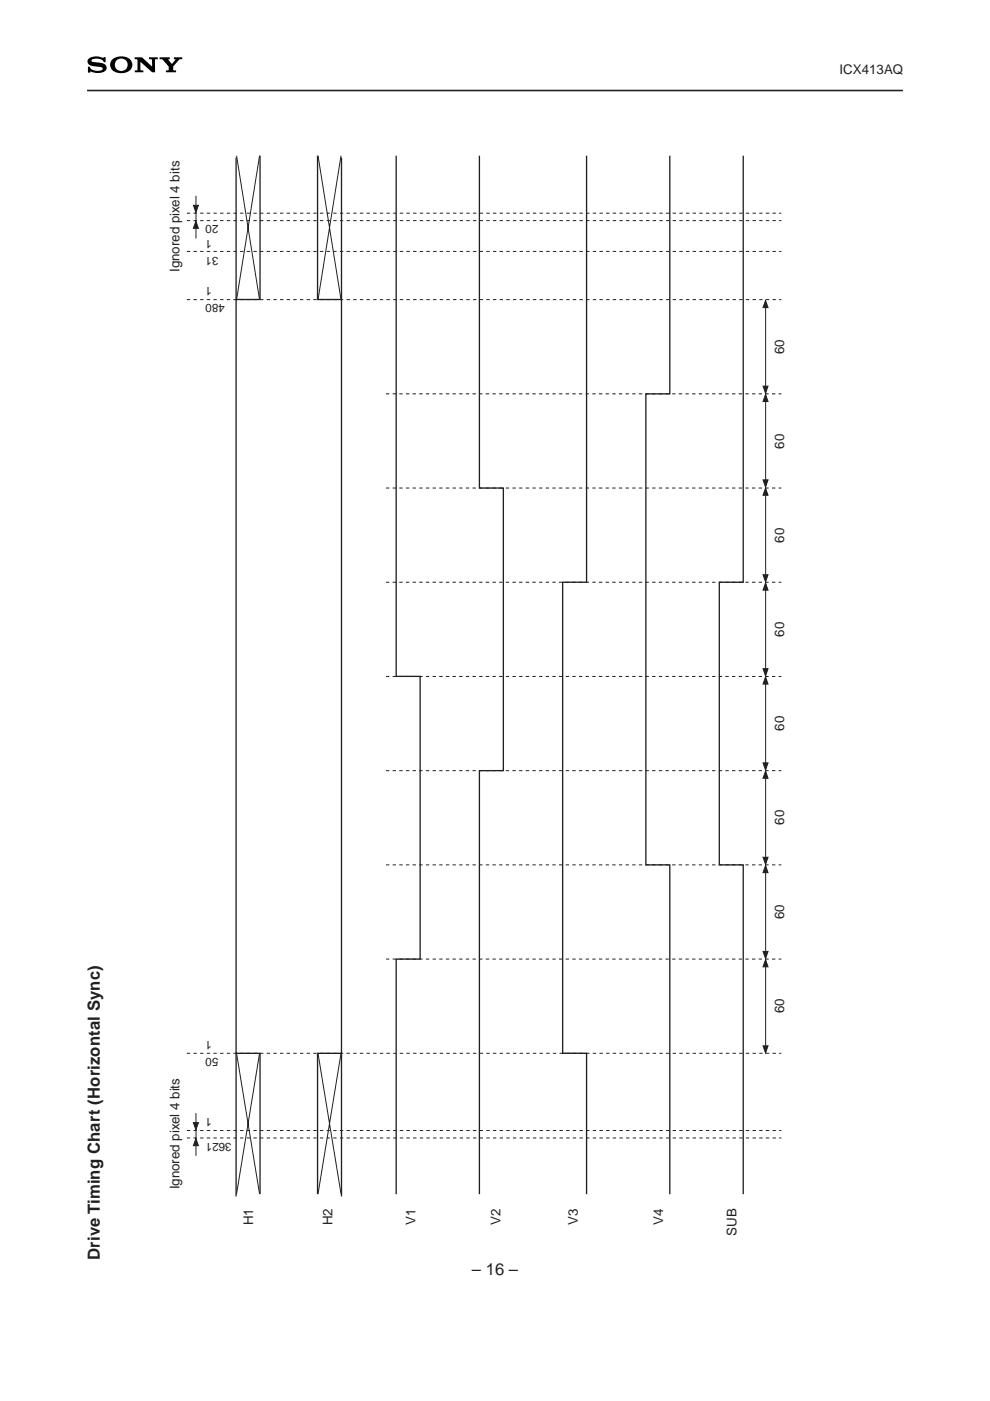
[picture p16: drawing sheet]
<svg xmlns="http://www.w3.org/2000/svg" width="210mm" height="297mm" viewBox="0 0 210 297" stroke-linecap="round" stroke-linejoin="round" font-family="sans-serif">
<defs><g id="words">
<g font-size="3.5" fill="#231f20">
<text x="21.2" y="267.1" transform="rotate(-90 21.2 267.1)">Drive Timing Chart (Horizontal Sync)</text>
<text x="100" y="270.4">– 16 –</text>
</g>
<g font-size="2.8" fill="#231f20">
<text x="178" y="15.6">ICX413AQ</text>
<text x="38.1" y="57.7" transform="rotate(-90 38.1 57.7)">Ignored pixel 4 bits</text>
<text x="166.2" y="75.1" transform="rotate(-90 166.2 75.1)">60</text>
<text x="166.2" y="95.1" transform="rotate(-90 166.2 95.1)">60</text>
<text x="166.2" y="115" transform="rotate(-90 166.2 115)">60</text>
<text x="166.2" y="135" transform="rotate(-90 166.2 135)">60</text>
<text x="166.2" y="154.9" transform="rotate(-90 166.2 154.9)">60</text>
<text x="166.2" y="174.9" transform="rotate(-90 166.2 174.9)">60</text>
<text x="166.2" y="194.8" transform="rotate(-90 166.2 194.8)">60</text>
<text x="166.2" y="214.8" transform="rotate(-90 166.2 214.8)">60</text>
<text x="38.1" y="252.2" transform="rotate(-90 38.1 252.2)">Ignored pixel 4 bits</text>
<text x="53.7" y="259.8" transform="rotate(-90 53.7 259.8)">H1</text>
<text x="70.5" y="259.8" transform="rotate(-90 70.5 259.8)">H2</text>
<text x="88.1" y="259.6" transform="rotate(-90 88.1 259.6)">V1</text>
<text x="106.1" y="259.6" transform="rotate(-90 106.1 259.6)">V2</text>
<text x="122.5" y="259.6" transform="rotate(-90 122.5 259.6)">V3</text>
<text x="140.6" y="259.6" transform="rotate(-90 140.6 259.6)">V4</text>
<text x="156.1" y="262" transform="rotate(-90 156.1 262)">SUB</text>
</g>
<g font-size="2.5" fill="#231f20">
<text x="46.3" y="47.7" transform="rotate(-180 46.3 47.7)">20</text>
<text x="44.9" y="50.8" transform="rotate(-180 44.9 50.8)">1</text>
<text x="46.3" y="54.5" transform="rotate(-180 46.3 54.5)">31</text>
<text x="44.9" y="60.9" transform="rotate(-180 44.9 60.9)">1</text>
<text x="47.7" y="64.6" transform="rotate(-180 47.7 64.6)">480</text>
<text x="44.9" y="220.6" transform="rotate(-180 44.9 220.6)">1</text>
<text x="46.3" y="224.3" transform="rotate(-180 46.3 224.3)">50</text>
<text x="44.9" y="237" transform="rotate(-180 44.9 237)">1</text>
<text x="49.1" y="242.3" transform="rotate(-180 49.1 242.3)">3621</text>
</g>
</g></defs>
<path d="M18.5 19.2h172.9" fill="none" stroke="#231f20" stroke-width=".34"/>
<path d="M18.7 12.5a3.4 3.4 0 0 1 3.3-.3v-.1h.4v1.1h-.4a1.73 1.73 0 0 0-2.6-.3 2.17 2.17 0 0 0 1.7 .4 1.17 1.17 0 0 1 1.2 .4 1.17 1.17 0 0 1 .1 1.2 3.6 3.6 0 0 1-3.3 .3v.2h-.5v-1.3h.5a1.74 1.74 0 0 0 2.4 .8l.3-.3a2.28 2.28 0 0 0-1.9-.6 1.04 1.04 0 0 1-1.1-.3 1.04 1.04 0 0 1-.1-1.2zM23.9 12.6a2.82 2.82 0 0 1 4 .5 1.79 1.79 0 0 1-1.8 2.4h-.4v-.5a1.32 1.32 0 0 0 1.2-1.9 1.32 1.32 0 0 0-2.3-.2 1.32 1.32 0 0 0 .8 2.1h.3v.5a1.91 1.91 0 0 1-2.2-2.4zM28.5 12.2h1.6l2.2 1.9-.1-1.5h-.6v-.4h1.9v.4h-.6v2.7h-.6l-2.5-2.2v1.8h.6v.4h-1.8v-.4l.5-.1 .1-2-.1-.2h-.6zM33.8 12.2h2.2v.3l-.3 .2 .7 .9 .8-.9-.3-.1v-.4h1.7v.4h-.5l-1.4 1.5v.7l.6 .1v.4h-2.1v-.4l.6-.1v-.5a3.1 3.1 0 0 0-1.2-1.6l-.8-.1z" fill="#000"/>
<path d="M50.1 33.4v220.3M55.1 33v30.5h-5M67.3 33v30.5h5.1M72.4 33.4v220.3M84 33v110.4h5.1v59.9h-5.1v49.9M101.6 33v70.5h5.1v59.9h-5.1v89.8M124.4 33v90.4h-5.1v99.9h5.1v29.9M142 33v50.5h-5.1v99.9h5.1v69.8M157.6 33v90.5h-5.1v59.9h5.1v69.8M50.1 223.3h5v29.9M72.4 223.3h-5.1v29.9" fill="none" stroke="#231f20" stroke-width=".28"/>
<path d="M50.2 33l4.8 30.5M55 33l-4.8 30.5M67.4 33l4.9 30.5M72.3 33l-4.9 30.5M41.5 41.5v9.1M162.3 64.1v157.9M41.5 236v9M50.2 223.3l4.8 29.8M55 223.3l-4.8 29.8M67.4 223.3l4.9 29.8M72.3 223.3l-4.9 29.8" fill="none" stroke="#231f20" stroke-width=".21"/>
<g fill="none" stroke="#231f20" stroke-width=".21" stroke-dasharray=".7 .7" stroke-linecap="butt">
<path d="M39.6 53.3h126.1M39.6 46.8h126.1M39.6 45.2h126.1M39.6 63.5h126.1M81.8 83.5h83.9M81.8 103.5h83.9M81.8 123.4h83.9M81.8 143.4h83.9M81.8 163.4h83.9M81.8 183.4h83.9M81.8 203.3h83.9M39.6 239.7h126.1"/>
<path d="M39.6 223.3h126.1M39.6 241.3h126.1"/>
</g>
<g fill="#231f20" stroke="#231f20" stroke-width=".21">
<path d="M161.8 221.7h1l-.5 1.6z"/>
<path d="M162.3 203.5l.5 1.5h-1z"/>
<path d="M161.8 201.7h1l-.5 1.5z"/>
<path d="M162.3 183.5l.5 1.5h-1z"/>
<path d="M161.8 181.8h1l-.5 1.5z"/>
<path d="M162.3 163.5l.5 1.5h-1z"/>
<path d="M161.8 161.7h1l-.5 1.6z"/>
<path d="M162.3 143.5l.5 1.5h-1z"/>
<path d="M161.8 141.8h1l-.5 1.5z"/>
<path d="M162.3 123.6l.5 1.5h-1z"/>
<path d="M161.8 121.9h1l-.5 1.5z"/>
<path d="M162.3 103.5l.5 1.5h-1z"/>
<path d="M161.8 101.7h1l-.5 1.6z"/>
<path d="M162.3 83.6l.5 1.5h-1z"/>
<path d="M162.3 63.7l.5 1.5h-1z"/>
<path d="M161.8 81.9h1l-.5 1.5z"/>
<path d="M41 238h1.1l-.6 1.5z"/>
<path d="M41.5 241.4l.6 1.5h-1.1z"/>
<path d="M41 43.5h1.1l-.6 1.5z"/>
<path d="M41.5 46.9l.6 1.5h-1.1z"/>
</g>
<use href="#words"/>
</svg>
